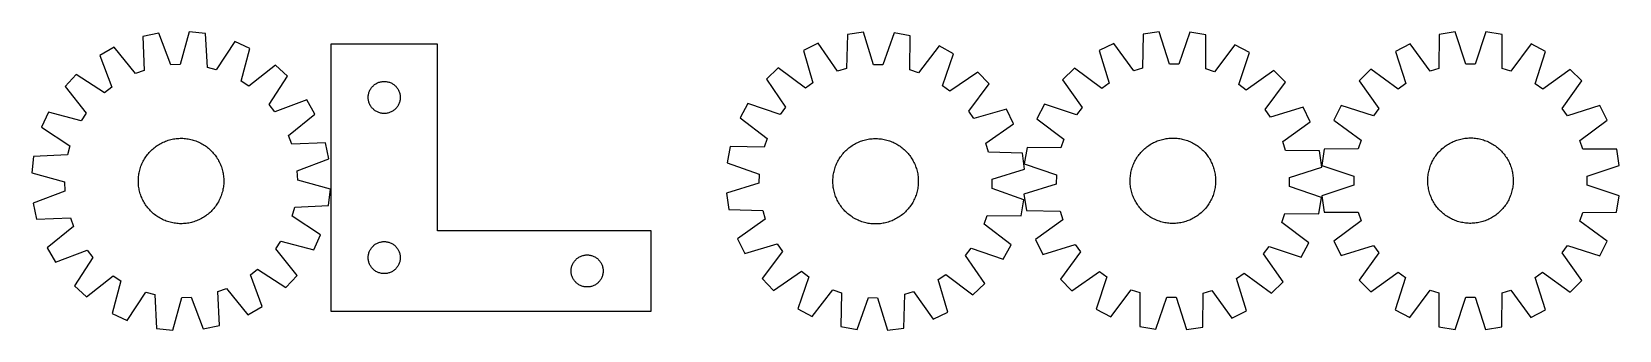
# Model space of a CAD drawing. Header units: millimetres. Extents: x 7 to 1493, y 7 to 286.
import ezdxf

# ---------------------------------------------------------------- set-up
doc = ezdxf.new("R2010")
doc.units = ezdxf.units.MM
doc.layers.add('CUT', color=7, linetype='CONTINUOUS', true_color=0x000000)

msp = doc.modelspace()

# ---------------------------------------------------------------- linework, layer by layer
at = {"layer": 'CUT'}
for p, q in [((125.683129, 284.744792), (110.617106, 281.623017)), ((137.078105, 255.094678), (125.683129, 284.744792)), ((154.190145, 286.092335), (145.642886, 255.49954)), ((169.483466, 284.405663), (154.190145, 286.092335)), ((171.158344, 252.685488), (169.483466, 284.405663)), ((770.315181, 283.54067), (769.442664, 251.788293)), ((785.56098, 285.613389), (770.315181, 283.54067)), ((794.878835, 255.246428), (785.56098, 285.613389)), ((814.09295, 284.986879), (803.451112, 255.058196)), ((829.233072, 282.24694), (814.09295, 284.986879)), ((1047.164519, 283.725752), (1046.630818, 251.965873)), ((1062.387336, 285.961011), (1047.164519, 283.725752)), ((1072.028646, 255.69519), (1062.387336, 285.961011)), ((1090.924367, 285.638944), (1080.602444, 255.598427)), ((1106.092859, 283.060692), (1090.924367, 285.638944)), ((1105.909637, 251.296857), (1106.092859, 283.060692)), ((1324.328545, 283.513607), (1324.138471, 251.749813)), ((1339.526289, 285.913424), (1324.328545, 283.513607)), ((1349.494468, 255.75368), (1339.526289, 285.913424)), ((1368.065133, 285.900107), (1358.068811, 255.749679)), ((1383.260631, 283.486107), (1368.065133, 285.900107)), ((1383.421059, 251.722149), (1383.260631, 283.486107)), ((83.921736, 271.532275), (70.557778, 263.907632)), ((103.921392, 246.854582), (83.921736, 271.532275)), ((110.617106, 281.623017), (111.941872, 249.886291)), ((197.011663, 276.878101), (179.429043, 250.423872)), ((211.035266, 270.548084), (197.011663, 276.878101)), ((202.826096, 239.862839), (211.035266, 270.548084)), ((386.720519, 274.546693), (286.720519, 274.546693)), ((286.720519, 274.546693), (286.720519, 24.546693)), ((386.720519, 99.546693), (386.720519, 274.546693)), ((742.986063, 275.319653), (729.126952, 268.63717)), ((729.126952, 268.63717), (738.109163, 238.169241)), ((761.231777, 249.318332), (742.986063, 275.319653)), ((828.710971, 250.486869), (829.233072, 282.24694)), ((856.174985, 272.83423), (836.805525, 247.65887)), ((869.727409, 265.549839), (856.174985, 272.83423)), ((1019.924666, 275.213628), (1006.13764, 268.383662)), ((1006.13764, 268.383662), (1015.444402, 238.013299)), ((1038.44675, 249.408451), (1019.924666, 275.213628)), ((1133.133664, 273.935961), (1114.033902, 248.555381)), ((1146.763033, 266.796575), (1133.133664, 273.935961)), ((1297.182375, 274.707285), (1283.470046, 267.728562)), ((1283.470046, 267.728562), (1293.104828, 237.460663)), ((1315.98255, 249.104001), (1297.182375, 274.707285)), ((1410.39857, 274.654453), (1391.574507, 249.068726)), ((1424.10438, 267.662936), (1410.39857, 274.654453)), ((1414.441353, 237.404042), (1424.10438, 267.662936)), ((70.557778, 263.907632), (81.624894, 234.133588)), ((145.642886, 255.49954), (137.078105, 255.094678)), ((179.429043, 250.423872), (171.158344, 252.685488)), ((234.889992, 254.882266), (209.99312, 235.156128)), ((246.271148, 244.528531), (234.889992, 254.882266)), ((803.451112, 255.058196), (794.878835, 255.246428)), ((859.41646, 235.505554), (869.727409, 265.549839)), ((1080.602444, 255.598427), (1072.028646, 255.69519)), ((1136.773214, 236.643992), (1146.763033, 266.796575)), ((1358.068811, 255.749679), (1349.494468, 255.75368)), ((48.287184, 246.061443), (37.933449, 234.680287)), ((74.933813, 228.771796), (48.287184, 246.061443)), ((111.941872, 249.886291), (103.921392, 246.854582)), ((209.99312, 235.156128), (202.826096, 239.862839)), ((228.981501, 217.881901), (246.271148, 244.528531)), ((329.670868, 237.786875), (330.361803, 238.132227)), ((330.361803, 238.132227), (331.069601, 238.441552)), ((331.069601, 238.441552), (331.792383, 238.714031)), ((331.792383, 238.714031), (332.528235, 238.948941)), ((332.528235, 238.948941), (333.275203, 239.145658)), ((333.275203, 239.145658), (334.031308, 239.303662)), ((334.031308, 239.303662), (334.794544, 239.422533)), ((334.794544, 239.422533), (335.562887, 239.501956)), ((335.562887, 239.501956), (336.3343, 239.54172)), ((336.3343, 239.54172), (337.106738, 239.54172)), ((337.106738, 239.54172), (337.878151, 239.501956)), ((337.878151, 239.501956), (338.646494, 239.422533)), ((338.646494, 239.422533), (339.409731, 239.303662)), ((339.409731, 239.303662), (340.165835, 239.145658)), ((340.165835, 239.145658), (340.912804, 238.948941)), ((340.912804, 238.948941), (341.648655, 238.714031)), ((341.648655, 238.714031), (342.371438, 238.441552)), ((342.371438, 238.441552), (343.079235, 238.132227)), ((343.079235, 238.132227), (343.77017, 237.786875)), ((705.67585, 252.373356), (694.560053, 241.735235)), ((694.560053, 241.735235), (712.517751, 215.53417)), ((731.063405, 233.282866), (705.67585, 252.373356)), ((738.109163, 238.169241), (731.063405, 233.282866)), ((769.442664, 251.788293), (761.231777, 249.318332)), ((836.805525, 247.65887), (828.710971, 250.486869)), ((892.442004, 248.272311), (866.240938, 230.314613)), ((903.080125, 237.156514), (892.442004, 248.272311)), ((982.861391, 251.870574), (971.859725, 241.114464)), ((971.859725, 241.114464), (990.09594, 215.106481)), ((1008.451178, 233.052031), (982.861391, 251.870574)), ((1015.444402, 238.013299), (1008.451178, 233.052031)), ((1046.630818, 251.965873), (1038.44675, 249.408451)), ((1114.033902, 248.555381), (1105.909637, 251.296857)), ((1169.66067, 249.762372), (1143.652686, 231.526157)), ((1161.598236, 213.17092), (1180.416779, 238.760706)), ((1180.416779, 238.760706), (1169.66067, 249.762372)), ((1260.373808, 250.964625), (1249.489152, 240.090122)), ((1249.489152, 240.090122), (1268.005669, 214.280951)), ((1286.165687, 232.424028), (1260.373808, 250.964625)), ((1324.138471, 251.749813), (1315.98255, 249.104001)), ((1391.574507, 249.068726), (1383.421059, 251.722149)), ((1447.184962, 250.87745), (1421.375791, 232.360933)), ((1439.518868, 214.200915), (1458.059465, 239.992794)), ((1458.059465, 239.992794), (1447.184962, 250.87745)), ((37.933449, 234.680287), (57.659587, 209.783415)), ((81.624894, 234.133588), (74.933813, 228.771796)), ((321.720519, 224.546693), (321.740408, 225.318874)), ((321.740408, 223.774511), (321.720519, 224.546693)), ((321.740408, 225.318874), (321.800021, 226.089008)), ((321.800021, 223.004378), (321.740408, 223.774511)), ((321.800021, 226.089008), (321.899201, 226.855051)), ((321.899201, 222.238334), (321.800021, 223.004378)), ((321.899201, 226.855051), (322.037684, 227.614974)), ((322.037684, 227.614974), (322.215103, 228.366759)), ((322.215103, 228.366759), (322.430988, 229.108415)), ((322.430988, 229.108415), (322.684767, 229.837974)), ((322.684767, 229.837974), (322.975766, 230.553501)), ((322.975766, 230.553501), (323.303213, 231.2531)), ((323.303213, 231.2531), (323.666241, 231.934914)), ((323.666241, 231.934914), (324.063886, 232.597136)), ((324.063886, 232.597136), (324.495094, 233.238009)), ((324.495094, 233.238009), (324.958722, 233.855835)), ((324.958722, 233.855835), (325.45354, 234.448974)), ((325.45354, 234.448974), (325.978236, 235.015855)), ((325.978236, 235.015855), (326.531419, 235.554973)), ((326.531419, 235.554973), (327.111621, 236.064899)), ((327.111621, 236.064899), (327.717305, 236.544281)), ((327.717305, 236.544281), (328.346863, 236.991848)), ((328.346863, 236.991848), (328.998627, 237.406412)), ((328.998627, 237.406412), (329.670868, 237.786875)), ((343.77017, 237.786875), (344.442411, 237.406412)), ((344.442411, 237.406412), (345.094175, 236.991848)), ((345.094175, 236.991848), (345.723733, 236.544281)), ((345.723733, 236.544281), (346.329417, 236.064899)), ((346.329417, 236.064899), (346.909619, 235.554973)), ((346.909619, 235.554973), (347.462802, 235.015855)), ((347.462802, 235.015855), (347.987498, 234.448974)), ((347.987498, 234.448974), (348.482316, 233.855835)), ((348.482316, 233.855835), (348.945944, 233.238009)), ((348.945944, 233.238009), (349.377153, 232.597136)), ((349.377153, 232.597136), (349.774798, 231.934914)), ((349.774798, 231.934914), (350.137825, 231.2531)), ((350.137825, 231.2531), (350.465273, 230.553501)), ((350.465273, 230.553501), (350.756271, 229.837974)), ((350.756271, 229.837974), (351.01005, 229.108415)), ((351.01005, 229.108415), (351.225935, 228.366759)), ((351.225935, 228.366759), (351.403354, 227.614974)), ((351.403354, 227.614974), (351.541838, 226.855051)), ((351.541838, 226.855051), (351.641017, 226.089008)), ((351.641017, 223.004378), (351.541838, 222.238334)), ((351.641017, 226.089008), (351.70063, 225.318874)), ((351.70063, 223.774511), (351.641017, 223.004378)), ((351.70063, 225.318874), (351.720519, 224.546693)), ((351.720519, 224.546693), (351.70063, 223.774511)), ((866.240938, 230.314613), (859.41646, 235.505554)), ((883.989635, 211.768959), (903.080125, 237.156514)), ((1143.652686, 231.526157), (1136.773214, 236.643992)), ((1293.104828, 237.460663), (1286.165687, 232.424028)), ((1421.375791, 232.360933), (1414.441353, 237.404042)), ((22.26763, 210.825561), (15.937614, 196.801958)), ((52.952876, 202.616391), (22.26763, 210.825561)), ((57.659587, 209.783415), (52.952876, 202.616391)), ((234.343293, 211.190821), (228.981501, 217.881901)), ((264.117337, 222.257936), (234.343293, 211.190821)), ((247.064287, 188.894323), (271.74198, 208.893978)), ((271.74198, 208.893978), (264.117337, 222.257936)), ((322.037684, 221.478412), (321.899201, 222.238334)), ((322.215103, 220.726626), (322.037684, 221.478412)), ((322.430988, 219.98497), (322.215103, 220.726626)), ((322.684767, 219.255411), (322.430988, 219.98497)), ((322.975766, 218.539884), (322.684767, 219.255411)), ((323.303213, 217.840286), (322.975766, 218.539884)), ((323.666241, 217.158472), (323.303213, 217.840286)), ((324.063886, 216.49625), (323.666241, 217.158472)), ((324.495094, 215.855376), (324.063886, 216.49625)), ((324.958722, 215.23755), (324.495094, 215.855376)), ((325.45354, 214.644411), (324.958722, 215.23755)), ((325.978236, 214.07753), (325.45354, 214.644411)), ((326.531419, 213.538412), (325.978236, 214.07753)), ((327.111621, 213.028486), (326.531419, 213.538412)), ((327.717305, 212.549104), (327.111621, 213.028486)), ((328.346863, 212.101537), (327.717305, 212.549104)), ((328.998627, 211.686973), (328.346863, 212.101537)), ((329.670868, 211.306511), (328.998627, 211.686973)), ((330.361803, 210.961159), (329.670868, 211.306511)), ((331.069601, 210.651833), (330.361803, 210.961159)), ((331.792383, 210.379354), (331.069601, 210.651833)), ((332.528235, 210.144445), (331.792383, 210.379354)), ((333.275203, 209.947727), (332.528235, 210.144445)), ((334.031308, 209.789723), (333.275203, 209.947727)), ((334.794544, 209.670853), (334.031308, 209.789723)), ((335.562887, 209.59143), (334.794544, 209.670853)), ((336.3343, 209.551666), (335.562887, 209.59143)), ((337.106738, 209.551666), (336.3343, 209.551666)), ((337.878151, 209.59143), (337.106738, 209.551666)), ((338.646494, 209.670853), (337.878151, 209.59143)), ((339.409731, 209.789723), (338.646494, 209.670853)), ((340.165835, 209.947727), (339.409731, 209.789723)), ((340.912804, 210.144445), (340.165835, 209.947727)), ((341.648655, 210.379354), (340.912804, 210.144445)), ((342.371438, 210.651833), (341.648655, 210.379354)), ((343.079235, 210.961159), (342.371438, 210.651833)), ((343.77017, 211.306511), (343.079235, 210.961159)), ((344.442411, 211.686973), (343.77017, 211.306511)), ((345.094175, 212.101537), (344.442411, 211.686973)), ((345.723733, 212.549104), (345.094175, 212.101537)), ((346.329417, 213.028486), (345.723733, 212.549104)), ((346.909619, 213.538412), (346.329417, 213.028486)), ((347.462802, 214.07753), (346.909619, 213.538412)), ((347.987498, 214.644411), (347.462802, 214.07753)), ((348.482316, 215.23755), (347.987498, 214.644411)), ((348.945944, 215.855376), (348.482316, 215.23755)), ((349.377153, 216.49625), (348.945944, 215.855376)), ((349.774798, 217.158472), (349.377153, 216.49625)), ((350.137825, 217.840286), (349.774798, 217.158472)), ((350.465273, 218.539884), (350.137825, 217.840286)), ((350.756271, 219.255411), (350.465273, 218.539884)), ((351.01005, 219.98497), (350.756271, 219.255411)), ((351.225935, 220.726626), (351.01005, 219.98497)), ((351.403354, 221.478412), (351.225935, 220.726626)), ((351.541838, 222.238334), (351.403354, 221.478412)), ((677.282524, 219.02064), (669.998133, 205.468216)), ((707.32681, 208.709691), (677.282524, 219.02064)), ((712.517751, 215.53417), (707.32681, 208.709691)), ((888.87601, 204.723201), (883.989635, 211.768959)), ((919.343938, 213.705412), (888.87601, 204.723201)), ((926.026422, 199.846301), (919.343938, 213.705412)), ((954.825522, 218.216828), (947.686137, 204.587458)), ((984.978105, 208.227009), (954.825522, 218.216828)), ((990.09594, 215.106481), (984.978105, 208.227009)), ((1166.559505, 206.177696), (1161.598236, 213.17092)), ((1196.929867, 215.484458), (1166.559505, 206.177696)), ((1203.759834, 201.697431), (1196.929867, 215.484458)), ((1232.703666, 217.00954), (1225.712148, 203.30373)), ((1262.96256, 207.346513), (1232.703666, 217.00954)), ((1268.005669, 214.280951), (1262.96256, 207.346513)), ((1444.555503, 207.261774), (1439.518868, 214.200915)), ((1474.823403, 216.896556), (1444.555503, 207.261774)), ((1481.802125, 203.184226), (1474.823403, 216.896556)), ((15.937614, 196.801958), (42.391842, 179.219338)), ((669.998133, 205.468216), (695.173493, 186.098756)), ((900.025101, 181.600587), (926.026422, 199.846301)), ((947.686137, 204.587458), (973.066717, 185.487696)), ((1177.954656, 183.175348), (1203.759834, 201.697431)), ((1225.712148, 203.30373), (1251.297875, 184.479667)), ((1456.198841, 184.384051), (1481.802125, 203.184226)), ((42.391842, 179.219338), (40.130227, 170.948639)), ((122.24187, 178.098072), (123.252553, 178.844749)), ((123.252553, 178.844749), (124.286191, 179.559311)), ((124.286191, 179.559311), (125.341765, 180.241052)), ((125.341765, 180.241052), (126.418231, 180.889301)), ((126.418231, 180.889301), (127.514528, 181.503418)), ((127.514528, 181.503418), (128.629574, 182.082796)), ((128.629574, 182.082796), (129.762269, 182.626864)), ((129.762269, 182.626864), (130.911494, 183.135084)), ((130.911494, 183.135084), (132.076116, 183.606956)), ((132.076116, 183.606956), (133.254985, 184.042013)), ((133.254985, 184.042013), (134.446938, 184.439826)), ((134.446938, 184.439826), (135.650798, 184.800003)), ((135.650798, 184.800003), (136.865378, 185.122188)), ((136.865378, 185.122188), (138.089478, 185.406063)), ((138.089478, 185.406063), (139.321891, 185.651348)), ((139.321891, 185.651348), (140.561401, 185.857801)), ((140.561401, 185.857801), (141.806784, 186.025218)), ((141.806784, 186.025218), (143.056811, 186.153435)), ((143.056811, 186.153435), (144.310248, 186.242323)), ((144.310248, 186.242323), (145.565859, 186.291797)), ((145.565859, 186.291797), (146.822405, 186.301806)), ((146.822405, 186.301806), (148.078645, 186.272341)), ((148.078645, 186.272341), (149.333339, 186.203431)), ((149.333339, 186.203431), (150.58525, 186.095145)), ((150.58525, 186.095145), (151.833142, 185.947588)), ((151.833142, 185.947588), (153.075783, 185.760907)), ((153.075783, 185.760907), (154.311947, 185.535286)), ((154.311947, 185.535286), (155.540415, 185.270947)), ((155.540415, 185.270947), (156.759973, 184.968152)), ((156.759973, 184.968152), (157.969418, 184.627199)), ((157.969418, 184.627199), (159.167557, 184.248424)), ((159.167557, 184.248424), (160.353207, 183.832202)), ((160.353207, 183.832202), (161.525198, 183.378943)), ((161.525198, 183.378943), (162.682373, 182.889095)), ((162.682373, 182.889095), (163.823591, 182.36314)), ((163.823591, 182.36314), (164.947726, 181.801599)), ((164.947726, 181.801599), (166.053667, 181.205024)), ((166.053667, 181.205024), (167.140324, 180.574006)), ((167.140324, 180.574006), (168.206623, 179.909166)), ((168.206623, 179.909166), (169.251514, 179.211162)), ((169.251514, 179.211162), (170.273964, 178.48068)), ((170.273964, 178.48068), (171.272964, 177.718444)), ((250.095996, 180.873842), (247.064287, 188.894323)), ((281.832722, 182.198609), (250.095996, 180.873842)), ((284.954497, 167.132585), (281.832722, 182.198609)), ((660.585423, 178.526303), (657.845485, 163.386181)), ((692.345495, 178.004202), (660.585423, 178.526303)), ((695.173493, 186.098756), (692.345495, 178.004202)), ((772.701375, 178.01154), (773.716786, 178.751776)), ((773.716786, 178.751776), (774.754946, 179.459751)), ((774.754946, 179.459751), (775.814833, 180.134768)), ((775.814833, 180.134768), (776.895399, 180.776159)), ((776.895399, 180.776159), (777.995579, 181.383293)), ((777.995579, 181.383293), (779.114286, 181.95557)), ((779.114286, 181.95557), (780.250417, 182.492424)), ((780.250417, 182.492424), (781.402851, 182.993328)), ((781.402851, 182.993328), (782.570449, 183.457785)), ((782.570449, 183.457785), (783.752061, 183.885338)), ((783.752061, 183.885338), (784.946519, 184.275564)), ((784.946519, 184.275564), (786.152645, 184.628079)), ((786.152645, 184.628079), (787.369248, 184.942535)), ((787.369248, 184.942535), (788.595129, 185.218622)), ((788.595129, 185.218622), (789.829077, 185.456066)), ((789.829077, 185.456066), (791.069874, 185.654634)), ((791.069874, 185.654634), (792.316296, 185.814129)), ((792.316296, 185.814129), (793.567113, 185.934395)), ((793.567113, 185.934395), (794.82109, 186.015312)), ((794.82109, 186.015312), (796.076991, 186.056801)), ((796.076991, 186.056801), (797.333574, 186.058821)), ((797.333574, 186.058821), (798.589602, 186.021369)), ((798.589602, 186.021369), (799.843833, 185.944483)), ((799.843833, 185.944483), (801.09503, 185.828239)), ((801.09503, 185.828239), (802.341958, 185.672751)), ((802.341958, 185.672751), (803.583387, 185.478173)), ((803.583387, 185.478173), (804.818092, 185.244697)), ((804.818092, 185.244697), (806.044853, 184.972553)), ((806.044853, 184.972553), (807.262462, 184.662009)), ((807.262462, 184.662009), (808.469714, 184.313373)), ((808.469714, 184.313373), (809.665421, 183.926988)), ((809.665421, 183.926988), (810.8484, 183.503236)), ((810.8484, 183.503236), (812.017486, 183.042534)), ((812.017486, 183.042534), (813.171524, 182.545338)), ((813.171524, 182.545338), (814.309375, 182.012138)), ((814.309375, 182.012138), (815.429916, 181.443461)), ((815.429916, 181.443461), (816.532042, 180.839867)), ((816.532042, 180.839867), (817.614664, 180.201952)), ((817.614664, 180.201952), (818.676715, 179.530346)), ((818.676715, 179.530346), (819.717146, 178.825712)), ((819.717146, 178.825712), (820.734931, 178.088744)), ((902.495062, 173.3897), (900.025101, 181.600587)), ((973.066717, 185.487696), (970.32524, 177.363432)), ((1050.676469, 178.228087), (1051.683924, 178.979114)), ((1051.683924, 178.979114), (1052.714472, 179.698125)), ((1052.714472, 179.698125), (1053.767097, 180.384411)), ((1053.767097, 180.384411), (1054.840758, 181.037295)), ((1054.840758, 181.037295), (1055.934398, 181.656132)), ((1055.934398, 181.656132), (1057.046936, 182.240311)), ((1057.046936, 182.240311), (1058.177275, 182.789257)), ((1058.177275, 182.789257), (1059.324299, 183.302427)), ((1059.324299, 183.302427), (1060.486875, 183.779315)), ((1060.486875, 183.779315), (1061.663858, 184.21945)), ((1061.663858, 184.21945), (1062.854085, 184.622398)), ((1062.854085, 184.622398), (1064.056381, 184.987761)), ((1064.056381, 184.987761), (1065.26956, 185.315179)), ((1065.26956, 185.315179), (1066.492426, 185.604329)), ((1066.492426, 185.604329), (1067.72377, 185.854924)), ((1067.72377, 185.854924), (1068.962378, 186.066719)), ((1068.962378, 186.066719), (1070.207027, 186.239504)), ((1070.207027, 186.239504), (1071.45649, 186.373107)), ((1071.45649, 186.373107), (1072.709533, 186.467399)), ((1072.709533, 186.467399), (1073.964919, 186.522285)), ((1073.964919, 186.522285), (1075.221409, 186.537711)), ((1075.221409, 186.537711), (1076.477765, 186.513662)), ((1076.477765, 186.513662), (1077.732745, 186.450162)), ((1077.732745, 186.450162), (1078.985111, 186.347273)), ((1078.985111, 186.347273), (1080.233627, 186.205098)), ((1080.233627, 186.205098), (1081.477061, 186.023775)), ((1081.477061, 186.023775), (1082.714187, 185.803485)), ((1082.714187, 185.803485), (1083.943782, 185.544445)), ((1083.943782, 185.544445), (1085.164634, 185.24691)), ((1085.164634, 185.24691), (1086.375538, 184.911174)), ((1086.375538, 184.911174), (1087.575299, 184.537568)), ((1087.575299, 184.537568), (1088.762732, 184.126461)), ((1088.762732, 184.126461), (1089.936666, 183.678259)), ((1089.936666, 183.678259), (1091.095943, 183.193403)), ((1091.095943, 183.193403), (1092.239418, 182.672374)), ((1092.239418, 182.672374), (1093.365962, 182.115683)), ((1093.365962, 182.115683), (1094.474465, 181.523882)), ((1094.474465, 181.523882), (1095.563832, 180.897554)), ((1095.563832, 180.897554), (1096.632988, 180.237318)), ((1096.632988, 180.237318), (1097.680878, 179.543824)), ((1097.680878, 179.543824), (1098.706467, 178.817757)), ((1098.706467, 178.817757), (1099.708744, 178.059834)), ((1180.512078, 174.99128), (1177.954656, 183.175348)), ((1251.297875, 184.479667), (1248.644452, 176.326219)), ((1328.981624, 178.06011), (1329.980895, 178.821992)), ((1329.980895, 178.821992), (1331.003605, 179.552111)), ((1331.003605, 179.552111), (1332.048743, 180.249744)), ((1332.048743, 180.249744), (1333.115279, 180.914205)), ((1333.115279, 180.914205), (1334.202159, 181.544838)), ((1334.202159, 181.544838), (1335.308312, 182.141019)), ((1335.308312, 182.141019), (1336.432646, 182.702161)), ((1336.432646, 182.702161), (1337.574051, 183.227711)), ((1337.574051, 183.227711), (1338.7314, 183.717148)), ((1338.7314, 183.717148), (1339.903552, 184.169991)), ((1339.903552, 184.169991), (1341.08935, 184.585792)), ((1341.08935, 184.585792), (1342.287623, 184.964141)), ((1342.287623, 184.964141), (1343.497189, 185.304664)), ((1343.497189, 185.304664), (1344.716855, 185.607027)), ((1344.716855, 185.607027), (1345.945416, 185.870929)), ((1345.945416, 185.870929), (1347.18166, 186.096111)), ((1347.18166, 186.096111), (1348.424368, 186.282351)), ((1348.424368, 186.282351), (1349.672312, 186.429465)), ((1349.672312, 186.429465), (1350.924261, 186.537307)), ((1350.924261, 186.537307), (1352.17898, 186.605771)), ((1352.17898, 186.605771), (1353.43523, 186.634789)), ((1353.43523, 186.634789), (1354.691772, 186.624334)), ((1354.691772, 186.624334), (1355.947365, 186.574415)), ((1355.947365, 186.574415), (1357.200771, 186.485081)), ((1357.200771, 186.485081), (1358.450753, 186.356421)), ((1358.450753, 186.356421), (1359.696076, 186.188561)), ((1359.696076, 186.188561), (1360.935512, 185.981668)), ((1360.935512, 185.981668), (1362.167838, 185.735945)), ((1362.167838, 185.735945), (1363.391838, 185.451636)), ((1363.391838, 185.451636), (1364.606303, 185.129019)), ((1364.606303, 185.129019), (1365.810035, 184.768415)), ((1365.810035, 184.768415), (1367.001846, 184.370179)), ((1367.001846, 184.370179), (1368.180561, 183.934703)), ((1368.180561, 183.934703), (1369.345015, 183.462418)), ((1369.345015, 183.462418), (1370.49406, 182.953789)), ((1370.49406, 182.953789), (1371.626561, 182.409319)), ((1371.626561, 182.409319), (1372.741402, 181.829545)), ((1372.741402, 181.829545), (1373.837481, 181.215039)), ((1373.837481, 181.215039), (1374.913717, 180.566408)), ((1374.913717, 180.566408), (1375.969048, 179.884291)), ((1375.969048, 179.884291), (1377.002432, 179.169363)), ((1377.002432, 179.169363), (1378.012851, 178.422327)), ((1378.012851, 178.422327), (1378.999305, 177.643922)), ((1458.844653, 176.22813), (1456.198841, 184.384051)), ((8.410051, 169.273761), (6.723379, 153.98044)), ((40.130227, 170.948639), (8.410051, 169.273761)), ((109.92662, 162.472668), (110.452574, 163.613886)), ((110.452574, 163.613886), (111.014116, 164.738021)), ((111.014116, 164.738021), (111.61069, 165.843962)), ((111.61069, 165.843962), (112.241708, 166.930619)), ((112.241708, 166.930619), (112.906548, 167.996918)), ((112.906548, 167.996918), (113.604553, 169.041809)), ((113.604553, 169.041809), (114.335034, 170.064259)), ((114.335034, 170.064259), (115.097271, 171.063259)), ((115.097271, 171.063259), (115.890511, 172.037824)), ((115.890511, 172.037824), (116.713971, 172.986992)), ((116.713971, 172.986992), (117.566839, 173.909826)), ((117.566839, 173.909826), (118.448274, 174.805416)), ((118.448274, 174.805416), (119.357404, 175.672877)), ((119.357404, 175.672877), (120.293334, 176.511353)), ((120.293334, 176.511353), (121.255139, 177.320018)), ((121.255139, 177.320018), (122.24187, 178.098072)), ((171.272964, 177.718444), (172.247529, 176.925203)), ((172.247529, 176.925203), (173.196697, 176.101743)), ((173.196697, 176.101743), (174.119531, 175.248875)), ((174.119531, 175.248875), (175.015121, 174.367441)), ((175.015121, 174.367441), (175.882582, 173.45831)), ((175.882582, 173.45831), (176.721058, 172.522381)), ((176.721058, 172.522381), (177.529723, 171.560576)), ((177.529723, 171.560576), (178.307777, 170.573845)), ((178.307777, 170.573845), (179.054454, 169.563161)), ((179.054454, 169.563161), (179.769016, 168.529523)), ((179.769016, 168.529523), (180.450757, 167.47395)), ((180.450757, 167.47395), (181.099006, 166.397483)), ((181.099006, 166.397483), (181.713123, 165.301186)), ((181.713123, 165.301186), (182.292501, 164.18614)), ((182.292501, 164.18614), (182.836569, 163.053445)), ((255.304383, 155.737609), (284.954497, 167.132585)), ((760.287025, 162.464755), (760.820225, 163.602606)), ((760.820225, 163.602606), (761.388903, 164.723147)), ((761.388903, 164.723147), (761.992497, 165.825273)), ((761.992497, 165.825273), (762.630411, 166.907895)), ((762.630411, 166.907895), (763.302017, 167.969946)), ((763.302017, 167.969946), (764.006652, 169.010378)), ((764.006652, 169.010378), (764.743619, 170.028162)), ((764.743619, 170.028162), (765.512192, 171.022296)), ((765.512192, 171.022296), (766.311613, 171.991798)), ((766.311613, 171.991798), (767.141092, 172.935711)), ((767.141092, 172.935711), (767.99981, 173.853104)), ((767.99981, 173.853104), (768.886921, 174.743071)), ((768.886921, 174.743071), (769.801548, 175.604734)), ((769.801548, 175.604734), (770.74279, 176.437243)), ((770.74279, 176.437243), (771.709717, 177.239775)), ((771.709717, 177.239775), (772.701375, 178.01154)), ((820.734931, 178.088744), (821.729065, 177.320171)), ((821.729065, 177.320171), (822.698567, 176.520751)), ((822.698567, 176.520751), (823.64248, 175.691272)), ((823.64248, 175.691272), (824.559873, 174.832554)), ((824.559873, 174.832554), (825.44984, 173.945443)), ((825.44984, 173.945443), (826.311503, 173.030815)), ((826.311503, 173.030815), (827.144011, 172.089573)), ((827.144011, 172.089573), (827.946544, 171.122646)), ((827.946544, 171.122646), (828.718309, 170.130988)), ((828.718309, 170.130988), (829.458545, 169.115578)), ((829.458545, 169.115578), (830.16652, 168.077417)), ((830.16652, 168.077417), (830.841536, 167.017531)), ((830.841536, 167.017531), (831.482928, 165.936964)), ((831.482928, 165.936964), (832.090062, 164.836784)), ((832.090062, 164.836784), (832.662338, 163.718077)), ((832.662338, 163.718077), (833.199193, 162.581946)), ((934.247439, 172.517182), (902.495062, 173.3897)), ((936.320158, 157.271384), (934.247439, 172.517182)), ((938.561406, 177.546654), (935.983154, 162.378161)), ((970.32524, 177.363432), (938.561406, 177.546654)), ((1038.428694, 162.549737), (1038.949724, 163.693212)), ((1038.949724, 163.693212), (1039.506414, 164.819757)), ((1039.506414, 164.819757), (1040.098215, 165.92826)), ((1040.098215, 165.92826), (1040.724543, 167.017627)), ((1040.724543, 167.017627), (1041.38478, 168.086783)), ((1041.38478, 168.086783), (1042.078274, 169.134672)), ((1042.078274, 169.134672), (1042.80434, 170.160262)), ((1042.80434, 170.160262), (1043.562263, 171.162539)), ((1043.562263, 171.162539), (1044.351295, 172.140515)), ((1044.351295, 172.140515), (1045.170656, 173.093224)), ((1045.170656, 173.093224), (1046.019538, 174.019726)), ((1046.019538, 174.019726), (1046.897103, 174.919107)), ((1046.897103, 174.919107), (1047.802485, 175.790479)), ((1047.802485, 175.790479), (1048.734791, 176.632983)), ((1048.734791, 176.632983), (1049.693101, 177.445786)), ((1049.693101, 177.445786), (1050.676469, 178.228087)), ((1099.708744, 178.059834), (1100.68672, 177.270803)), ((1100.68672, 177.270803), (1101.639429, 176.451442)), ((1101.639429, 176.451442), (1102.565931, 175.60256)), ((1102.565931, 175.60256), (1103.465312, 174.724995)), ((1103.465312, 174.724995), (1104.336684, 173.819612)), ((1104.336684, 173.819612), (1105.179188, 172.887306)), ((1105.179188, 172.887306), (1105.991991, 171.928996)), ((1105.991991, 171.928996), (1106.774292, 170.945629)), ((1106.774292, 170.945629), (1107.525319, 169.938174)), ((1107.525319, 169.938174), (1108.24433, 168.907625)), ((1108.24433, 168.907625), (1108.930616, 167.855001)), ((1108.930616, 167.855001), (1109.5835, 166.781339)), ((1109.5835, 166.781339), (1110.202337, 165.6877)), ((1110.202337, 165.6877), (1110.786516, 164.575161)), ((1110.786516, 164.575161), (1111.335462, 163.444823)), ((1212.271957, 174.457579), (1180.512078, 174.99128)), ((1214.507216, 159.234761), (1212.271957, 174.457579)), ((1216.880495, 176.165791), (1214.466495, 160.970293)), ((1248.644452, 176.326219), (1216.880495, 176.165791)), ((1317.412813, 163.39922), (1317.957282, 164.531721)), ((1317.957282, 164.531721), (1318.537056, 165.646561)), ((1318.537056, 165.646561), (1319.151562, 166.74264)), ((1319.151562, 166.74264), (1319.800194, 167.818877)), ((1319.800194, 167.818877), (1320.48231, 168.874208)), ((1320.48231, 168.874208), (1321.197239, 169.907592)), ((1321.197239, 169.907592), (1321.944274, 170.91801)), ((1321.944274, 170.91801), (1322.722679, 171.904465)), ((1322.722679, 171.904465), (1323.531685, 172.865983)), ((1323.531685, 172.865983), (1324.370494, 173.801614)), ((1324.370494, 173.801614), (1325.238278, 174.710437)), ((1325.238278, 174.710437), (1326.13418, 175.591553)), ((1326.13418, 175.591553), (1327.057317, 176.444093)), ((1327.057317, 176.444093), (1328.006777, 177.267217)), ((1328.006777, 177.267217), (1328.981624, 178.06011)), ((1378.999305, 177.643922), (1379.960823, 176.834916)), ((1379.960823, 176.834916), (1380.896454, 175.996108)), ((1380.896454, 175.996108), (1381.805277, 175.128324)), ((1381.805277, 175.128324), (1382.686393, 174.232421)), ((1382.686393, 174.232421), (1383.538933, 173.309285)), ((1383.538933, 173.309285), (1384.362057, 172.359824)), ((1384.362057, 172.359824), (1385.154951, 171.384977)), ((1385.154951, 171.384977), (1385.916833, 170.385706)), ((1385.916833, 170.385706), (1386.646951, 169.362997)), ((1386.646951, 169.362997), (1387.344585, 168.317859)), ((1387.344585, 168.317859), (1388.009045, 167.251323)), ((1388.009045, 167.251323), (1388.639678, 166.164442)), ((1388.639678, 166.164442), (1389.235859, 165.058289)), ((1389.235859, 165.058289), (1389.797002, 163.933956)), ((1389.797002, 163.933956), (1390.322551, 162.792551)), ((1490.608447, 176.038057), (1458.844653, 176.22813)), ((1493.008264, 160.840313), (1490.608447, 176.038057)), ((6.723379, 153.98044), (37.316174, 145.43318)), ((106.543373, 147.86894), (106.612283, 149.123634)), ((106.612283, 149.123634), (106.72057, 150.375545)), ((106.72057, 150.375545), (106.868126, 151.623437)), ((106.868126, 151.623437), (107.054807, 152.866078)), ((107.054807, 152.866078), (107.280428, 154.102242)), ((107.280428, 154.102242), (107.544767, 155.330709)), ((107.544767, 155.330709), (107.847563, 156.550268)), ((107.847563, 156.550268), (108.188516, 157.759713)), ((108.188516, 157.759713), (108.56729, 158.957852)), ((108.56729, 158.957852), (108.983512, 160.143502)), ((108.983512, 160.143502), (109.436771, 161.315493)), ((109.436771, 161.315493), (109.92662, 162.472668)), ((182.836569, 163.053445), (183.344789, 161.90422)), ((183.344789, 161.90422), (183.816661, 160.739598)), ((183.816661, 160.739598), (184.251718, 159.560729)), ((184.251718, 159.560729), (184.649531, 158.368776)), ((184.649531, 158.368776), (185.009708, 157.164916)), ((185.009708, 157.164916), (185.331893, 155.950336)), ((185.331893, 155.950336), (185.615768, 154.726236)), ((185.615768, 154.726236), (185.861053, 153.493823)), ((185.861053, 153.493823), (186.067506, 152.254313)), ((186.067506, 152.254313), (186.234923, 151.008931)), ((186.234923, 151.008931), (186.36314, 149.758904)), ((186.36314, 149.758904), (186.452028, 148.505466)), ((255.709245, 147.172829), (255.304383, 155.737609)), ((657.845485, 163.386181), (687.774167, 152.744343)), ((687.774167, 152.744343), (687.585936, 144.172066)), ((756.810994, 147.882833), (756.88788, 149.137064)), ((756.88788, 149.137064), (757.004124, 150.388261)), ((757.004124, 150.388261), (757.159612, 151.635189)), ((757.159612, 151.635189), (757.35419, 152.876618)), ((757.35419, 152.876618), (757.587667, 154.111323)), ((757.587667, 154.111323), (757.859811, 155.338085)), ((757.859811, 155.338085), (758.170354, 156.555693)), ((758.170354, 156.555693), (758.518991, 157.762946)), ((758.518991, 157.762946), (758.905376, 158.958652)), ((758.905376, 158.958652), (759.329128, 160.141632)), ((759.329128, 160.141632), (759.789829, 161.310717)), ((759.789829, 161.310717), (760.287025, 162.464755)), ((833.199193, 162.581946), (833.700096, 161.429513)), ((833.700096, 161.429513), (834.164554, 160.261914)), ((834.164554, 160.261914), (834.592106, 159.080303)), ((834.592106, 159.080303), (834.982333, 157.885845)), ((834.982333, 157.885845), (835.334848, 156.679719)), ((835.334848, 156.679719), (835.649304, 155.463115)), ((835.649304, 155.463115), (835.92539, 154.237235)), ((835.92539, 154.237235), (836.162835, 153.003287)), ((836.162835, 153.003287), (836.361403, 151.76249)), ((836.361403, 151.76249), (836.520898, 150.516067)), ((836.520898, 150.516067), (836.641164, 149.265251)), ((836.641164, 149.265251), (836.722081, 148.011273)), ((905.953196, 147.953529), (936.320158, 157.271384)), ((935.983154, 162.378161), (966.023671, 152.056239)), ((966.023671, 152.056239), (965.926908, 143.482441)), ((1035.108436, 147.931559), (1035.171936, 149.186539)), ((1035.171936, 149.186539), (1035.274824, 150.438905)), ((1035.274824, 150.438905), (1035.417, 151.687422)), ((1035.417, 151.687422), (1035.598322, 152.930856)), ((1035.598322, 152.930856), (1035.818612, 154.167981)), ((1035.818612, 154.167981), (1036.077653, 155.397577)), ((1036.077653, 155.397577), (1036.375188, 156.618429)), ((1036.375188, 156.618429), (1036.710924, 157.829333)), ((1036.710924, 157.829333), (1037.08453, 159.029093)), ((1037.08453, 159.029093), (1037.495637, 160.216527)), ((1037.495637, 160.216527), (1037.943839, 161.390461)), ((1037.943839, 161.390461), (1038.428694, 162.549737)), ((1111.335462, 163.444823), (1111.848632, 162.297799)), ((1111.848632, 162.297799), (1112.32552, 161.135222)), ((1112.32552, 161.135222), (1112.765655, 159.95824)), ((1112.765655, 159.95824), (1113.168603, 158.768013)), ((1113.168603, 158.768013), (1113.533966, 157.565717)), ((1113.533966, 157.565717), (1113.861384, 156.352537)), ((1113.861384, 156.352537), (1114.150534, 155.129672)), ((1114.150534, 155.129672), (1114.40113, 153.898328)), ((1114.40113, 153.898328), (1114.612924, 152.65972)), ((1114.612924, 152.65972), (1114.785709, 151.41507)), ((1114.785709, 151.41507), (1114.919313, 150.165608)), ((1114.919313, 150.165608), (1115.013604, 148.912565)), ((1115.013604, 148.912565), (1115.06849, 147.657179)), ((1184.144632, 141.019653), (1184.241395, 149.593451)), ((1184.241395, 149.593451), (1214.507216, 159.234761)), ((1214.466495, 160.970293), (1244.616923, 150.97397)), ((1244.616923, 150.97397), (1244.612921, 142.399628)), ((1313.742268, 147.596932), (1313.792187, 148.852525)), ((1313.792187, 148.852525), (1313.881521, 150.105931)), ((1313.881521, 150.105931), (1314.010181, 151.355913)), ((1314.010181, 151.355913), (1314.17804, 152.601236)), ((1314.17804, 152.601236), (1314.384934, 153.840672)), ((1314.384934, 153.840672), (1314.630656, 155.072998)), ((1314.630656, 155.072998), (1314.914966, 156.296997)), ((1314.914966, 156.296997), (1315.237582, 157.511463)), ((1315.237582, 157.511463), (1315.598187, 158.715195)), ((1315.598187, 158.715195), (1315.996423, 159.907006)), ((1315.996423, 159.907006), (1316.431899, 161.085721)), ((1316.431899, 161.085721), (1316.904184, 162.250175)), ((1316.904184, 162.250175), (1317.412813, 163.39922)), ((1390.322551, 162.792551), (1390.811988, 161.635201)), ((1390.811988, 161.635201), (1391.264831, 160.463049)), ((1391.264831, 160.463049), (1391.680632, 159.277252)), ((1391.680632, 159.277252), (1392.058981, 158.078978)), ((1392.058981, 158.078978), (1392.399505, 156.869412)), ((1392.399505, 156.869412), (1392.701867, 155.649747)), ((1392.701867, 155.649747), (1392.965769, 154.421186)), ((1392.965769, 154.421186), (1393.190952, 153.184941)), ((1393.190952, 153.184941), (1393.377191, 151.942234)), ((1393.377191, 151.942234), (1393.524305, 150.69429)), ((1393.524305, 150.69429), (1393.632147, 149.442341)), ((1393.632147, 149.442341), (1393.700611, 148.187622)), ((1462.844519, 142.297791), (1462.84852, 150.872134)), ((1462.84852, 150.872134), (1493.008264, 160.840313)), ((37.721036, 136.8684), (8.070922, 125.473424)), ((37.316174, 145.43318), (37.721036, 136.8684)), ((106.513909, 146.6127), (106.543373, 147.86894)), ((106.523918, 145.356154), (106.513909, 146.6127)), ((106.573391, 144.100543), (106.523918, 145.356154)), ((106.66228, 142.847106), (106.573391, 144.100543)), ((106.790496, 141.597079), (106.66228, 142.847106)), ((106.957913, 140.351696), (106.790496, 141.597079)), ((107.164366, 139.112186), (106.957913, 140.351696)), ((107.409651, 137.879773), (107.164366, 139.112186)), ((107.693526, 136.655673), (107.409651, 137.879773)), ((108.015711, 135.441093), (107.693526, 136.655673)), ((108.375888, 134.237233), (108.015711, 135.441093)), ((108.773701, 133.04528), (108.375888, 134.237233)), ((184.836904, 134.846297), (184.458129, 133.648158)), ((185.177857, 136.055742), (184.836904, 134.846297)), ((185.480652, 137.2753), (185.177857, 136.055742)), ((185.744991, 138.503767), (185.480652, 137.2753)), ((185.970612, 139.739931), (185.744991, 138.503767)), ((186.157293, 140.982572), (185.970612, 139.739931)), ((186.30485, 142.230464), (186.157293, 140.982572)), ((186.413136, 143.482375), (186.30485, 142.230464)), ((186.482046, 144.73707), (186.413136, 143.482375)), ((186.452028, 148.505466), (186.501502, 147.249855)), ((186.511511, 145.99331), (186.482046, 144.73707)), ((186.501502, 147.249855), (186.511511, 145.99331)), ((286.30204, 138.62557), (255.709245, 147.172829)), ((284.615368, 123.332248), (286.30204, 138.62557)), ((687.585936, 144.172066), (657.218975, 134.854211)), ((657.218975, 134.854211), (659.291693, 119.608412)), ((756.773543, 146.626806), (756.810994, 147.882833)), ((756.775562, 145.370222), (756.773543, 146.626806)), ((756.817051, 144.114322), (756.775562, 145.370222)), ((756.897969, 142.860344), (756.817051, 144.114322)), ((757.018234, 141.609527), (756.897969, 142.860344)), ((757.17773, 140.363105), (757.018234, 141.609527)), ((757.376298, 139.122308), (757.17773, 140.363105)), ((757.613742, 137.88836), (757.376298, 139.122308)), ((757.889828, 136.66248), (757.613742, 137.88836)), ((758.204284, 135.445876), (757.889828, 136.66248)), ((758.556799, 134.23975), (758.204284, 135.445876)), ((758.947026, 133.045292), (758.556799, 134.23975)), ((835.020142, 134.362649), (834.633757, 133.166943)), ((835.368778, 135.569902), (835.020142, 134.362649)), ((835.679321, 136.78751), (835.368778, 135.569902)), ((835.951466, 138.014272), (835.679321, 136.78751)), ((836.184942, 139.248976), (835.951466, 138.014272)), ((836.37952, 140.490406), (836.184942, 139.248976)), ((836.535008, 141.737334), (836.37952, 140.490406)), ((836.651252, 142.988531), (836.535008, 141.737334)), ((836.728138, 144.242762), (836.651252, 142.988531)), ((836.722081, 148.011273), (836.76357, 146.755373)), ((836.76559, 145.498789), (836.728138, 144.242762)), ((836.76357, 146.755373), (836.76559, 145.498789)), ((905.764965, 139.381251), (905.953196, 147.953529)), ((935.693647, 128.739414), (905.764965, 139.381251)), ((965.926908, 143.482441), (935.661087, 133.841131)), ((935.661087, 133.841131), (937.896345, 118.618314)), ((1035.084387, 146.675204), (1035.108436, 147.931559)), ((1035.099813, 145.418714), (1035.084387, 146.675204)), ((1035.154699, 144.163327), (1035.099813, 145.418714)), ((1035.24899, 142.910285), (1035.154699, 144.163327)), ((1035.382594, 141.660822), (1035.24899, 142.910285)), ((1035.555378, 140.416173), (1035.382594, 141.660822)), ((1035.767173, 139.177565), (1035.555378, 140.416173)), ((1036.017769, 137.94622), (1035.767173, 139.177565)), ((1036.306918, 136.723355), (1036.017769, 137.94622)), ((1036.634336, 135.510176), (1036.306918, 136.723355)), ((1036.9997, 134.307879), (1036.634336, 135.510176)), ((1037.402648, 133.117653), (1036.9997, 134.307879)), ((1113.083773, 134.046799), (1112.672666, 132.859366)), ((1113.457379, 135.24656), (1113.083773, 134.046799)), ((1113.793115, 136.457463), (1113.457379, 135.24656)), ((1114.09065, 137.678315), (1113.793115, 136.457463)), ((1114.349691, 138.907911), (1114.09065, 137.678315)), ((1114.569981, 140.145036), (1114.349691, 138.907911)), ((1114.751303, 141.388471), (1114.569981, 140.145036)), ((1114.893478, 142.636987), (1114.751303, 141.388471)), ((1114.996367, 143.889353), (1114.893478, 142.636987)), ((1115.059867, 145.144333), (1114.996367, 143.889353)), ((1115.083916, 146.400688), (1115.059867, 145.144333)), ((1115.06849, 147.657179), (1115.083916, 146.400688)), ((1214.185149, 130.697731), (1184.144632, 141.019653)), ((1244.612921, 142.399628), (1214.453177, 132.431449)), ((1313.731812, 146.34039), (1313.742268, 147.596932)), ((1313.760831, 145.08414), (1313.731812, 146.34039)), ((1313.829295, 143.829421), (1313.760831, 145.08414)), ((1313.937137, 142.577472), (1313.829295, 143.829421)), ((1314.084251, 141.329527), (1313.937137, 142.577472)), ((1314.27049, 140.08682), (1314.084251, 141.329527)), ((1314.495672, 138.850576), (1314.27049, 140.08682)), ((1314.759575, 137.622015), (1314.495672, 138.850576)), ((1315.061937, 136.402349), (1314.759575, 137.622015)), ((1315.402461, 135.192783), (1315.061937, 136.402349)), ((1315.78081, 133.99451), (1315.402461, 135.192783)), ((1316.196611, 132.808712), (1315.78081, 133.99451)), ((1391.863255, 134.556567), (1391.465019, 133.364755)), ((1392.22386, 135.760299), (1391.863255, 134.556567)), ((1392.546476, 136.974764), (1392.22386, 135.760299)), ((1392.830786, 138.198764), (1392.546476, 136.974764)), ((1393.076508, 139.43109), (1392.830786, 138.198764)), ((1393.283401, 140.670526), (1393.076508, 139.43109)), ((1393.451261, 141.915849), (1393.283401, 140.670526)), ((1393.579921, 143.16583), (1393.451261, 141.915849)), ((1393.669255, 144.419236), (1393.579921, 143.16583)), ((1393.719174, 145.67483), (1393.669255, 144.419236)), ((1393.700611, 148.187622), (1393.729629, 146.931372)), ((1393.729629, 146.931372), (1393.719174, 145.67483)), ((1492.994947, 132.301468), (1462.844519, 142.297791)), ((8.070922, 125.473424), (11.192698, 110.407401)), ((109.208759, 131.866411), (108.773701, 133.04528)), ((109.68063, 130.701789), (109.208759, 131.866411)), ((110.188851, 129.552564), (109.68063, 130.701789)), ((110.732918, 128.419869), (110.188851, 129.552564)), ((111.312296, 127.304823), (110.732918, 128.419869)), ((111.926413, 126.208526), (111.312296, 127.304823)), ((112.574662, 125.13206), (111.926413, 126.208526)), ((113.256404, 124.076486), (112.574662, 125.13206)), ((113.970966, 123.042848), (113.256404, 124.076486)), ((114.717642, 122.032165), (113.970966, 123.042848)), ((115.495697, 121.045433), (114.717642, 122.032165)), ((116.304361, 120.083629), (115.495697, 121.045433)), ((117.142838, 119.147699), (116.304361, 120.083629)), ((118.010299, 118.238569), (117.142838, 119.147699)), ((176.311448, 119.619017), (175.45858, 118.696183)), ((177.134909, 120.568185), (176.311448, 119.619017)), ((177.928149, 121.54275), (177.134909, 120.568185)), ((178.690385, 122.541751), (177.928149, 121.54275)), ((179.420867, 123.564201), (178.690385, 122.541751)), ((180.118871, 124.609091), (179.420867, 123.564201)), ((180.783711, 125.675391), (180.118871, 124.609091)), ((181.41473, 126.762047), (180.783711, 125.675391)), ((182.011304, 127.867989), (181.41473, 126.762047)), ((182.572845, 128.992123), (182.011304, 127.867989)), ((183.0988, 130.133341), (182.572845, 128.992123)), ((183.588648, 131.290517), (183.0988, 130.133341)), ((184.041907, 132.462508), (183.588648, 131.290517)), ((184.458129, 133.648158), (184.041907, 132.462508)), ((250.633577, 113.386671), (252.895193, 121.657371)), ((252.895193, 121.657371), (284.615368, 123.332248)), ((659.291693, 119.608412), (691.044071, 118.735895)), ((759.374579, 131.863681), (758.947026, 133.045292)), ((759.839036, 130.696082), (759.374579, 131.863681)), ((760.339939, 129.543649), (759.839036, 130.696082)), ((760.876794, 128.407518), (760.339939, 129.543649)), ((761.449071, 127.28881), (760.876794, 128.407518)), ((762.056204, 126.18863), (761.449071, 127.28881)), ((762.697596, 125.108064), (762.056204, 126.18863)), ((763.372612, 124.048178), (762.697596, 125.108064)), ((764.080588, 123.010017), (763.372612, 124.048178)), ((764.820823, 121.994606), (764.080588, 123.010017)), ((765.592588, 121.002948), (764.820823, 121.994606)), ((766.395121, 120.036021), (765.592588, 121.002948)), ((767.22763, 119.09478), (766.395121, 120.036021)), ((768.089293, 118.180152), (767.22763, 119.09478)), ((826.398041, 119.189884), (825.539322, 118.272491)), ((827.22752, 120.133797), (826.398041, 119.189884)), ((828.02694, 121.103299), (827.22752, 120.133797)), ((828.795513, 122.097432), (828.02694, 121.103299)), ((829.532481, 123.115217), (828.795513, 122.097432)), ((830.237115, 124.155648), (829.532481, 123.115217)), ((830.908721, 125.217699), (830.237115, 124.155648)), ((831.546636, 126.300322), (830.908721, 125.217699)), ((832.15023, 127.402448), (831.546636, 126.300322)), ((832.718907, 128.522989), (832.15023, 127.402448)), ((833.252107, 129.66084), (832.718907, 128.522989)), ((833.749303, 130.814878), (833.252107, 129.66084)), ((834.210005, 131.983963), (833.749303, 130.814878)), ((834.633757, 133.166943), (834.210005, 131.983963)), ((932.953709, 113.599292), (935.693647, 128.739414)), ((1037.842783, 131.94067), (1037.402648, 133.117653)), ((1038.319671, 130.778093), (1037.842783, 131.94067)), ((1038.832841, 129.63107), (1038.319671, 130.778093)), ((1039.381786, 128.500731), (1038.832841, 129.63107)), ((1039.965966, 127.388193), (1039.381786, 128.500731)), ((1040.584803, 126.294553), (1039.965966, 127.388193)), ((1041.237687, 125.220891), (1040.584803, 126.294553)), ((1041.923973, 124.168267), (1041.237687, 125.220891)), ((1042.642984, 123.137719), (1041.923973, 124.168267)), ((1043.394011, 122.130263), (1042.642984, 123.137719)), ((1044.176312, 121.146896), (1043.394011, 122.130263)), ((1044.989115, 120.188586), (1044.176312, 121.146896)), ((1045.831618, 119.25628), (1044.989115, 120.188586)), ((1046.702991, 118.350898), (1045.831618, 119.25628)), ((1104.148765, 119.056166), (1103.2712, 118.156785)), ((1104.997647, 119.982668), (1104.148765, 119.056166)), ((1105.817008, 120.935378), (1104.997647, 119.982668)), ((1106.606039, 121.913353), (1105.817008, 120.935378)), ((1107.363962, 122.91563), (1106.606039, 121.913353)), ((1108.090029, 123.94122), (1107.363962, 122.91563)), ((1108.783523, 124.98911), (1108.090029, 123.94122)), ((1109.44376, 126.058266), (1108.783523, 124.98911)), ((1110.070088, 127.147632), (1109.44376, 126.058266)), ((1110.661889, 128.256135), (1110.070088, 127.147632)), ((1111.218579, 129.38268), (1110.661889, 128.256135)), ((1111.739609, 130.526155), (1111.218579, 129.38268)), ((1112.224464, 131.685431), (1111.739609, 130.526155)), ((1112.672666, 132.859366), (1112.224464, 131.685431)), ((1211.606897, 115.529239), (1214.185149, 130.697731)), ((1214.453177, 132.431449), (1216.852994, 117.233704)), ((1316.649454, 131.63656), (1316.196611, 132.808712)), ((1317.138891, 130.479211), (1316.649454, 131.63656)), ((1317.66444, 129.337806), (1317.138891, 130.479211)), ((1318.225582, 128.213472), (1317.66444, 129.337806)), ((1318.821764, 127.107319), (1318.225582, 128.213472)), ((1319.452396, 126.020438), (1318.821764, 127.107319)), ((1320.116857, 124.953903), (1319.452396, 126.020438)), ((1320.814491, 123.908764), (1320.116857, 124.953903)), ((1321.544609, 122.886055), (1320.814491, 123.908764)), ((1322.306491, 121.886784), (1321.544609, 122.886055)), ((1323.099385, 120.911937), (1322.306491, 121.886784)), ((1323.922508, 119.962477), (1323.099385, 120.911937)), ((1324.775049, 119.03934), (1323.922508, 119.962477)), ((1325.656165, 118.143438), (1324.775049, 119.03934)), ((1383.090948, 119.470147), (1382.223164, 118.561325)), ((1383.929757, 120.405779), (1383.090948, 119.470147)), ((1384.738763, 121.367296), (1383.929757, 120.405779)), ((1385.517167, 122.353751), (1384.738763, 121.367296)), ((1386.264203, 123.364169), (1385.517167, 122.353751)), ((1386.979132, 124.397554), (1386.264203, 123.364169)), ((1387.661248, 125.452885), (1386.979132, 124.397554)), ((1388.30988, 126.529121), (1387.661248, 125.452885)), ((1388.924385, 127.6252), (1388.30988, 126.529121)), ((1389.504159, 128.740041), (1388.924385, 127.6252)), ((1390.048629, 129.872542), (1389.504159, 128.740041)), ((1390.557258, 131.021587), (1390.048629, 129.872542)), ((1391.029543, 132.186041), (1390.557258, 131.021587)), ((1391.465019, 133.364755), (1391.029543, 132.186041)), ((1490.580947, 117.105971), (1492.994947, 132.301468)), ((11.192698, 110.407401), (42.929423, 111.732167)), ((42.929423, 111.732167), (45.961133, 103.711687)), ((118.905888, 117.357134), (118.010299, 118.238569)), ((119.828722, 116.504266), (118.905888, 117.357134)), ((120.77789, 115.680806), (119.828722, 116.504266)), ((121.752455, 114.887566), (120.77789, 115.680806)), ((122.751456, 114.125329), (121.752455, 114.887566)), ((123.773906, 113.394848), (122.751456, 114.125329)), ((124.818796, 112.696843), (123.773906, 113.394848)), ((125.885096, 112.032003), (124.818796, 112.696843)), ((126.971752, 111.400985), (125.885096, 112.032003)), ((128.077694, 110.804411), (126.971752, 111.400985)), ((129.201828, 110.242869), (128.077694, 110.804411)), ((130.343046, 109.716915), (129.201828, 110.242869)), ((131.500222, 109.227066), (130.343046, 109.716915)), ((132.672213, 108.773807), (131.500222, 109.227066)), ((133.857863, 108.357585), (132.672213, 108.773807)), ((135.056002, 107.978811), (133.857863, 108.357585)), ((136.265447, 107.637858), (135.056002, 107.978811)), ((137.485005, 107.335062), (136.265447, 107.637858)), ((138.713472, 107.070723), (137.485005, 107.335062)), ((139.949636, 106.845102), (138.713472, 107.070723)), ((141.192278, 106.658421), (139.949636, 106.845102)), ((142.440169, 106.510865), (141.192278, 106.658421)), ((143.69208, 106.402578), (142.440169, 106.510865)), ((144.946775, 106.333668), (143.69208, 106.402578)), ((146.203015, 106.304204), (144.946775, 106.333668)), ((147.45956, 106.314213), (146.203015, 106.304204)), ((148.715171, 106.363686), (147.45956, 106.314213)), ((149.968609, 106.452575), (148.715171, 106.363686)), ((151.218636, 106.580791), (149.968609, 106.452575)), ((152.464018, 106.748208), (151.218636, 106.580791)), ((153.703528, 106.954661), (152.464018, 106.748208)), ((154.935941, 107.199946), (153.703528, 106.954661)), ((156.160042, 107.483821), (154.935941, 107.199946)), ((157.374621, 107.806006), (156.160042, 107.483821)), ((158.578481, 108.166183), (157.374621, 107.806006)), ((159.770434, 108.563996), (158.578481, 108.166183)), ((160.949303, 108.999054), (159.770434, 108.563996)), ((162.113925, 109.470925), (160.949303, 108.999054)), ((163.26315, 109.979146), (162.113925, 109.470925)), ((164.395845, 110.523213), (163.26315, 109.979146)), ((165.510891, 111.102591), (164.395845, 110.523213)), ((166.607188, 111.716708), (165.510891, 111.102591)), ((167.683655, 112.364957), (166.607188, 111.716708)), ((168.739228, 113.046699), (167.683655, 112.364957)), ((169.772866, 113.761261), (168.739228, 113.046699)), ((170.78355, 114.507937), (169.772866, 113.761261)), ((171.770281, 115.285992), (170.78355, 114.507937)), ((172.732086, 116.094656), (171.770281, 115.285992)), ((173.668015, 116.933133), (172.732086, 116.094656)), ((174.577146, 117.800594), (173.668015, 116.933133)), ((175.45858, 118.696183), (174.577146, 117.800594)), ((277.087806, 95.804051), (250.633577, 113.386671)), ((693.514031, 110.525008), (667.51271, 92.279294)), ((691.044071, 118.735895), (693.514031, 110.525008)), ((768.97926, 117.293041), (768.089293, 118.180152)), ((769.896652, 116.434323), (768.97926, 117.293041)), ((770.840565, 115.604844), (769.896652, 116.434323)), ((771.810067, 114.805424), (770.840565, 115.604844)), ((772.804201, 114.03685), (771.810067, 114.805424)), ((773.821986, 113.299883), (772.804201, 114.03685)), ((774.862417, 112.595249), (773.821986, 113.299883)), ((775.924468, 111.923643), (774.862417, 112.595249)), ((777.007091, 111.285728), (775.924468, 111.923643)), ((778.109216, 110.682134), (777.007091, 111.285728)), ((779.229758, 110.113456), (778.109216, 110.682134)), ((780.367609, 109.580256), (779.229758, 110.113456)), ((781.521646, 109.08306), (780.367609, 109.580256)), ((782.690732, 108.622359), (781.521646, 109.08306)), ((783.873712, 108.198607), (782.690732, 108.622359)), ((785.069418, 107.812222), (783.873712, 108.198607)), ((786.276671, 107.463586), (785.069418, 107.812222)), ((787.494279, 107.153042), (786.276671, 107.463586)), ((788.721041, 106.880898), (787.494279, 107.153042)), ((789.955745, 106.647422), (788.721041, 106.880898)), ((791.197174, 106.452843), (789.955745, 106.647422)), ((792.444103, 106.297355), (791.197174, 106.452843)), ((793.6953, 106.181111), (792.444103, 106.297355)), ((794.949531, 106.104225), (793.6953, 106.181111)), ((796.205558, 106.066774), (794.949531, 106.104225)), ((797.462142, 106.068794), (796.205558, 106.066774)), ((798.718042, 106.110283), (797.462142, 106.068794)), ((799.972019, 106.1912), (798.718042, 106.110283)), ((801.222836, 106.311465), (799.972019, 106.1912)), ((802.469258, 106.470961), (801.222836, 106.311465)), ((803.710056, 106.669529), (802.469258, 106.470961)), ((804.944003, 106.906973), (803.710056, 106.669529)), ((806.169884, 107.183059), (804.944003, 106.906973)), ((807.386487, 107.497515), (806.169884, 107.183059)), ((808.592613, 107.85003), (807.386487, 107.497515)), ((809.787071, 108.240257), (808.592613, 107.85003)), ((810.968683, 108.66781), (809.787071, 108.240257)), ((812.136281, 109.132267), (810.968683, 108.66781)), ((813.288715, 109.63317), (812.136281, 109.132267)), ((814.424846, 110.170025), (813.288715, 109.63317)), ((815.543553, 110.742302), (814.424846, 110.170025)), ((816.643733, 111.349435), (815.543553, 110.742302)), ((817.724299, 111.990827), (816.643733, 111.349435)), ((818.784186, 112.665844), (817.724299, 111.990827)), ((819.822347, 113.373819), (818.784186, 112.665844)), ((820.837757, 114.114054), (819.822347, 113.373819)), ((821.829415, 114.885819), (820.837757, 114.114054)), ((822.796342, 115.688352), (821.829415, 114.885819)), ((823.737584, 116.520861), (822.796342, 115.688352)), ((824.652212, 117.382524), (823.737584, 116.520861)), ((825.539322, 118.272491), (824.652212, 117.382524)), ((898.365639, 106.026839), (901.193637, 114.121392)), ((923.540999, 86.657378), (898.365639, 106.026839)), ((901.193637, 114.121392), (932.953709, 113.599292)), ((937.896345, 118.618314), (969.656224, 118.084612)), ((972.213646, 109.900545), (946.408469, 91.378461)), ((969.656224, 118.084612), (972.213646, 109.900545)), ((1047.602372, 117.473332), (1046.702991, 118.350898)), ((1048.528874, 116.62445), (1047.602372, 117.473332)), ((1049.481583, 115.805089), (1048.528874, 116.62445)), ((1050.459558, 115.016058), (1049.481583, 115.805089)), ((1051.461836, 114.258135), (1050.459558, 115.016058)), ((1052.487425, 113.532068), (1051.461836, 114.258135)), ((1053.535315, 112.838575), (1052.487425, 113.532068)), ((1054.604471, 112.178338), (1053.535315, 112.838575)), ((1055.693838, 111.55201), (1054.604471, 112.178338)), ((1056.80234, 110.960209), (1055.693838, 111.55201)), ((1057.928885, 110.403519), (1056.80234, 110.960209)), ((1059.07236, 109.882489), (1057.928885, 110.403519)), ((1060.231637, 109.397634), (1059.07236, 109.882489)), ((1061.405571, 108.949431), (1060.231637, 109.397634)), ((1062.593004, 108.538325), (1061.405571, 108.949431)), ((1063.792765, 108.164719), (1062.593004, 108.538325)), ((1065.003669, 107.828983), (1063.792765, 108.164719)), ((1066.224521, 107.531447), (1065.003669, 107.828983)), ((1067.454116, 107.272407), (1066.224521, 107.531447)), ((1068.691241, 107.052117), (1067.454116, 107.272407)), ((1069.934676, 106.870795), (1068.691241, 107.052117)), ((1071.183192, 106.728619), (1069.934676, 106.870795)), ((1072.435558, 106.625731), (1071.183192, 106.728619)), ((1073.690538, 106.562231), (1072.435558, 106.625731)), ((1074.946893, 106.538182), (1073.690538, 106.562231)), ((1076.203384, 106.553608), (1074.946893, 106.538182)), ((1077.45877, 106.608494), (1076.203384, 106.553608)), ((1078.711813, 106.702785), (1077.45877, 106.608494)), ((1079.961275, 106.836389), (1078.711813, 106.702785)), ((1081.205925, 107.009173), (1079.961275, 106.836389)), ((1082.444533, 107.220968), (1081.205925, 107.009173)), ((1083.675877, 107.471564), (1082.444533, 107.220968)), ((1084.898742, 107.760713), (1083.675877, 107.471564)), ((1086.111922, 108.088131), (1084.898742, 107.760713)), ((1087.314218, 108.453494), (1086.111922, 108.088131)), ((1088.504445, 108.856442), (1087.314218, 108.453494)), ((1089.681427, 109.296578), (1088.504445, 108.856442)), ((1090.844004, 109.773466), (1089.681427, 109.296578)), ((1091.991028, 110.286635), (1090.844004, 109.773466)), ((1093.121367, 110.835581), (1091.991028, 110.286635)), ((1094.233905, 111.419761), (1093.121367, 110.835581)), ((1095.327544, 112.038598), (1094.233905, 111.419761)), ((1096.401206, 112.691481), (1095.327544, 112.038598)), ((1097.453831, 113.377767), (1096.401206, 112.691481)), ((1098.484379, 114.096779), (1097.453831, 113.377767)), ((1099.491834, 114.847805), (1098.484379, 114.096779)), ((1100.475202, 115.630106), (1099.491834, 114.847805)), ((1101.433511, 116.44291), (1100.475202, 115.630106)), ((1102.365818, 117.285413), (1101.433511, 116.44291)), ((1103.2712, 118.156785), (1102.365818, 117.285413)), ((1177.101586, 107.588196), (1179.843062, 115.712461)), ((1202.482166, 88.488434), (1177.101586, 107.588196)), ((1179.843062, 115.712461), (1211.606897, 115.529239)), ((1216.852994, 117.233704), (1248.616789, 117.043631)), ((1251.262601, 108.88771), (1225.659317, 90.087535)), ((1248.616789, 117.043631), (1251.262601, 108.88771)), ((1326.564987, 117.275654), (1325.656165, 118.143438)), ((1327.500619, 116.436845), (1326.564987, 117.275654)), ((1328.462137, 115.627839), (1327.500619, 116.436845)), ((1329.448591, 114.849434), (1328.462137, 115.627839)), ((1330.459009, 114.102399), (1329.448591, 114.849434)), ((1331.492394, 113.38747), (1330.459009, 114.102399)), ((1332.547725, 112.705353), (1331.492394, 113.38747)), ((1333.623961, 112.056722), (1332.547725, 112.705353)), ((1334.72004, 111.442216), (1333.623961, 112.056722)), ((1335.834881, 110.862442), (1334.72004, 111.442216)), ((1336.967382, 110.317972), (1335.834881, 110.862442)), ((1338.116427, 109.809344), (1336.967382, 110.317972)), ((1339.280881, 109.337059), (1338.116427, 109.809344)), ((1340.459595, 108.901583), (1339.280881, 109.337059)), ((1341.651407, 108.503346), (1340.459595, 108.901583)), ((1342.855139, 108.142742), (1341.651407, 108.503346)), ((1344.069604, 107.820126), (1342.855139, 108.142742)), ((1345.293604, 107.535816), (1344.069604, 107.820126)), ((1346.52593, 107.290093), (1345.293604, 107.535816)), ((1347.765366, 107.0832), (1346.52593, 107.290093)), ((1349.010689, 106.915341), (1347.765366, 107.0832)), ((1350.26067, 106.786681), (1349.010689, 106.915341)), ((1351.514076, 106.697347), (1350.26067, 106.786681)), ((1352.76967, 106.647428), (1351.514076, 106.697347)), ((1354.026212, 106.636972), (1352.76967, 106.647428)), ((1355.282462, 106.665991), (1354.026212, 106.636972)), ((1356.537181, 106.734455), (1355.282462, 106.665991)), ((1357.78913, 106.842297), (1356.537181, 106.734455)), ((1359.037074, 106.98941), (1357.78913, 106.842297)), ((1360.279782, 107.17565), (1359.037074, 106.98941)), ((1361.516026, 107.400832), (1360.279782, 107.17565)), ((1362.744587, 107.664735), (1361.516026, 107.400832)), ((1363.964252, 107.967097), (1362.744587, 107.664735)), ((1365.173819, 108.307621), (1363.964252, 107.967097)), ((1366.372092, 108.68597), (1365.173819, 108.307621)), ((1367.55789, 109.101771), (1366.372092, 108.68597)), ((1368.730042, 109.554614), (1367.55789, 109.101771)), ((1369.887391, 110.044051), (1368.730042, 109.554614)), ((1371.028796, 110.5696), (1369.887391, 110.044051)), ((1372.15313, 111.130742), (1371.028796, 110.5696)), ((1373.259283, 111.726924), (1372.15313, 111.130742)), ((1374.346163, 112.357556), (1373.259283, 111.726924)), ((1375.412699, 113.022017), (1374.346163, 112.357556)), ((1376.457837, 113.719651), (1375.412699, 113.022017)), ((1377.480547, 114.449769), (1376.457837, 113.719651)), ((1378.479818, 115.211651), (1377.480547, 114.449769)), ((1379.454664, 116.004545), (1378.479818, 115.211651)), ((1380.404125, 116.827668), (1379.454664, 116.004545)), ((1381.327262, 117.680209), (1380.404125, 116.827668)), ((1382.223164, 118.561325), (1381.327262, 117.680209)), ((1456.163566, 108.792094), (1458.816989, 116.945542)), ((1481.749293, 89.968032), (1456.163566, 108.792094)), ((1458.816989, 116.945542), (1490.580947, 117.105971)), ((45.961133, 103.711687), (21.28344, 83.712031)), ((235.365833, 82.822594), (240.072544, 89.989619)), ((240.072544, 89.989619), (270.757789, 81.780448)), ((270.757789, 81.780448), (277.087806, 95.804051)), ((333.275203, 89.145658), (334.031308, 89.303662)), ((334.031308, 89.303662), (334.794544, 89.422533)), ((334.794544, 89.422533), (335.562887, 89.501956)), ((335.562887, 89.501956), (336.3343, 89.54172)), ((336.3343, 89.54172), (337.106738, 89.54172)), ((337.106738, 89.54172), (337.878151, 89.501956)), ((337.878151, 89.501956), (338.646494, 89.422533)), ((338.646494, 89.422533), (339.409731, 89.303662)), ((339.409731, 89.303662), (340.165835, 89.145658)), ((586.720519, 99.546693), (386.720519, 99.546693)), ((586.720519, 24.546693), (586.720519, 99.546693)), ((667.51271, 92.279294), (674.195194, 78.420183)), ((946.408469, 91.378461), (953.238435, 77.591434)), ((1225.659317, 90.087535), (1232.638039, 76.375206)), ((1474.757776, 76.262222), (1481.749293, 89.968032)), ((21.28344, 83.712031), (28.908082, 70.348073)), ((28.908082, 70.348073), (58.682126, 81.415189)), ((64.043918, 74.724108), (46.754271, 48.077479)), ((58.682126, 81.415189), (64.043918, 74.724108)), ((255.091971, 57.925722), (235.365833, 82.822594)), ((321.720519, 74.546693), (321.740408, 75.318874)), ((321.740408, 73.774511), (321.720519, 74.546693)), ((321.740408, 75.318874), (321.800021, 76.089008)), ((321.800021, 76.089008), (321.899201, 76.855051)), ((321.899201, 76.855051), (322.037684, 77.614974)), ((322.037684, 77.614974), (322.215103, 78.366759)), ((322.215103, 78.366759), (322.430988, 79.108415)), ((322.430988, 79.108415), (322.684767, 79.837974)), ((322.684767, 79.837974), (322.975766, 80.553501)), ((322.975766, 80.553501), (323.303213, 81.2531)), ((323.303213, 81.2531), (323.666241, 81.934914)), ((323.666241, 81.934914), (324.063886, 82.597136)), ((324.063886, 82.597136), (324.495094, 83.238009)), ((324.495094, 83.238009), (324.958722, 83.855835)), ((324.958722, 83.855835), (325.45354, 84.448974)), ((325.45354, 84.448974), (325.978236, 85.015855)), ((325.978236, 85.015855), (326.531419, 85.554973)), ((326.531419, 85.554973), (327.111621, 86.064899)), ((327.111621, 86.064899), (327.717305, 86.544281)), ((327.717305, 86.544281), (328.346863, 86.991848)), ((328.346863, 86.991848), (328.998627, 87.406412)), ((328.998627, 87.406412), (329.670868, 87.786875)), ((329.670868, 87.786875), (330.361803, 88.132227)), ((330.361803, 88.132227), (331.069601, 88.441552)), ((331.069601, 88.441552), (331.792383, 88.714031)), ((331.792383, 88.714031), (332.528235, 88.948941)), ((332.528235, 88.948941), (333.275203, 89.145658)), ((340.165835, 89.145658), (340.912804, 88.948941)), ((340.912804, 88.948941), (341.648655, 88.714031)), ((341.648655, 88.714031), (342.371438, 88.441552)), ((342.371438, 88.441552), (343.079235, 88.132227)), ((343.079235, 88.132227), (343.77017, 87.786875)), ((343.77017, 87.786875), (344.442411, 87.406412)), ((344.442411, 87.406412), (345.094175, 86.991848)), ((345.094175, 86.991848), (345.723733, 86.544281)), ((345.723733, 86.544281), (346.329417, 86.064899)), ((346.329417, 86.064899), (346.909619, 85.554973)), ((346.909619, 85.554973), (347.462802, 85.015855)), ((347.462802, 85.015855), (347.987498, 84.448974)), ((347.987498, 84.448974), (348.482316, 83.855835)), ((348.482316, 83.855835), (348.945944, 83.238009)), ((348.945944, 83.238009), (349.377153, 82.597136)), ((349.377153, 82.597136), (349.774798, 81.934914)), ((349.774798, 81.934914), (350.137825, 81.2531)), ((350.137825, 81.2531), (350.465273, 80.553501)), ((350.465273, 80.553501), (350.756271, 79.837974)), ((350.756271, 79.837974), (351.01005, 79.108415)), ((351.01005, 79.108415), (351.225935, 78.366759)), ((351.225935, 78.366759), (351.403354, 77.614974)), ((351.403354, 77.614974), (351.541838, 76.855051)), ((351.541838, 76.855051), (351.641017, 76.089008)), ((351.641017, 76.089008), (351.70063, 75.318874)), ((351.70063, 75.318874), (351.720519, 74.546693)), ((351.720519, 74.546693), (351.70063, 73.774511)), ((517.717305, 74.044281), (518.346863, 74.491848)), ((518.346863, 74.491848), (518.998627, 74.906412)), ((518.998627, 74.906412), (519.670868, 75.286875)), ((519.670868, 75.286875), (520.361803, 75.632227)), ((520.361803, 75.632227), (521.069601, 75.941552)), ((521.069601, 75.941552), (521.792383, 76.214031)), ((521.792383, 76.214031), (522.528235, 76.448941)), ((522.528235, 76.448941), (523.275203, 76.645658)), ((523.275203, 76.645658), (524.031308, 76.803662)), ((524.031308, 76.803662), (524.794544, 76.922533)), ((524.794544, 76.922533), (525.562887, 77.001956)), ((525.562887, 77.001956), (526.3343, 77.04172)), ((526.3343, 77.04172), (527.106738, 77.04172)), ((527.106738, 77.04172), (527.878151, 77.001956)), ((527.878151, 77.001956), (528.646494, 76.922533)), ((528.646494, 76.922533), (529.409731, 76.803662)), ((529.409731, 76.803662), (530.165835, 76.645658)), ((530.165835, 76.645658), (530.912804, 76.448941)), ((530.912804, 76.448941), (531.648655, 76.214031)), ((531.648655, 76.214031), (532.371438, 75.941552)), ((532.371438, 75.941552), (533.079235, 75.632227)), ((533.079235, 75.632227), (533.77017, 75.286875)), ((533.77017, 75.286875), (534.442411, 74.906412)), ((534.442411, 74.906412), (535.094175, 74.491848)), ((535.094175, 74.491848), (535.723733, 74.044281)), ((674.195194, 78.420183), (704.663122, 87.402394)), ((709.549498, 80.356636), (690.459008, 54.969081)), ((704.663122, 87.402394), (709.549498, 80.356636)), ((881.021382, 76.591425), (886.212323, 83.415903)), ((898.979079, 50.390359), (881.021382, 76.591425)), ((886.212323, 83.415903), (916.256608, 73.104954)), ((916.256608, 73.104954), (923.540999, 86.657378)), ((953.238435, 77.591434), (983.608798, 86.898197)), ((988.570067, 79.904972), (969.751524, 54.315186)), ((983.608798, 86.898197), (988.570067, 79.904972)), ((1160.072363, 77.969411), (1165.190198, 84.848884)), ((1178.308578, 51.961428), (1160.072363, 77.969411)), ((1165.190198, 84.848884), (1195.342781, 74.859064)), ((1195.342781, 74.859064), (1202.482166, 88.488434)), ((1232.638039, 76.375206), (1262.905939, 86.009988)), ((1267.942574, 79.070847), (1249.401977, 53.278968)), ((1262.905939, 86.009988), (1267.942574, 79.070847)), ((1439.455773, 78.990811), (1444.498882, 85.925248)), ((1457.97229, 53.181639), (1439.455773, 78.990811)), ((1444.498882, 85.925248), (1474.757776, 76.262222)), ((211.400526, 58.472421), (218.091606, 63.834213)), ((218.091606, 63.834213), (244.738236, 46.544566)), ((321.800021, 73.004378), (321.740408, 73.774511)), ((321.899201, 72.238334), (321.800021, 73.004378)), ((322.037684, 71.478412), (321.899201, 72.238334)), ((322.215103, 70.726626), (322.037684, 71.478412)), ((322.430988, 69.98497), (322.215103, 70.726626)), ((322.684767, 69.255411), (322.430988, 69.98497)), ((322.975766, 68.539884), (322.684767, 69.255411)), ((323.303213, 67.840286), (322.975766, 68.539884)), ((323.666241, 67.158472), (323.303213, 67.840286)), ((324.063886, 66.49625), (323.666241, 67.158472)), ((324.495094, 65.855376), (324.063886, 66.49625)), ((324.958722, 65.23755), (324.495094, 65.855376)), ((325.45354, 64.644411), (324.958722, 65.23755)), ((325.978236, 64.07753), (325.45354, 64.644411)), ((326.531419, 63.538412), (325.978236, 64.07753)), ((327.111621, 63.028486), (326.531419, 63.538412)), ((327.717305, 62.549104), (327.111621, 63.028486)), ((328.346863, 62.101537), (327.717305, 62.549104)), ((328.998627, 61.686973), (328.346863, 62.101537)), ((329.670868, 61.306511), (328.998627, 61.686973)), ((330.361803, 60.961159), (329.670868, 61.306511)), ((331.069601, 60.651833), (330.361803, 60.961159)), ((331.792383, 60.379354), (331.069601, 60.651833)), ((332.528235, 60.144445), (331.792383, 60.379354)), ((333.275203, 59.947727), (332.528235, 60.144445)), ((334.031308, 59.789723), (333.275203, 59.947727)), ((334.794544, 59.670853), (334.031308, 59.789723)), ((335.562887, 59.59143), (334.794544, 59.670853)), ((336.3343, 59.551666), (335.562887, 59.59143)), ((337.106738, 59.551666), (336.3343, 59.551666)), ((337.878151, 59.59143), (337.106738, 59.551666)), ((338.646494, 59.670853), (337.878151, 59.59143)), ((339.409731, 59.789723), (338.646494, 59.670853)), ((340.165835, 59.947727), (339.409731, 59.789723)), ((340.912804, 60.144445), (340.165835, 59.947727)), ((341.648655, 60.379354), (340.912804, 60.144445)), ((342.371438, 60.651833), (341.648655, 60.379354)), ((343.079235, 60.961159), (342.371438, 60.651833)), ((343.77017, 61.306511), (343.079235, 60.961159)), ((344.442411, 61.686973), (343.77017, 61.306511)), ((345.094175, 62.101537), (344.442411, 61.686973)), ((345.723733, 62.549104), (345.094175, 62.101537)), ((346.329417, 63.028486), (345.723733, 62.549104)), ((346.909619, 63.538412), (346.329417, 63.028486)), ((347.462802, 64.07753), (346.909619, 63.538412)), ((347.987498, 64.644411), (347.462802, 64.07753)), ((348.482316, 65.23755), (347.987498, 64.644411)), ((348.945944, 65.855376), (348.482316, 65.23755)), ((349.377153, 66.49625), (348.945944, 65.855376)), ((349.774798, 67.158472), (349.377153, 66.49625)), ((350.137825, 67.840286), (349.774798, 67.158472)), ((350.465273, 68.539884), (350.137825, 67.840286)), ((350.756271, 69.255411), (350.465273, 68.539884)), ((351.01005, 69.98497), (350.756271, 69.255411)), ((351.225935, 70.726626), (351.01005, 69.98497)), ((351.403354, 71.478412), (351.225935, 70.726626)), ((351.541838, 72.238334), (351.403354, 71.478412)), ((351.641017, 73.004378), (351.541838, 72.238334)), ((351.70063, 73.774511), (351.641017, 73.004378)), ((511.720519, 62.046693), (511.740408, 62.818874)), ((511.740408, 61.274511), (511.720519, 62.046693)), ((511.740408, 62.818874), (511.800021, 63.589008)), ((511.800021, 60.504378), (511.740408, 61.274511)), ((511.800021, 63.589008), (511.899201, 64.355051)), ((511.899201, 59.738334), (511.800021, 60.504378)), ((511.899201, 64.355051), (512.037684, 65.114974)), ((512.037684, 58.978412), (511.899201, 59.738334)), ((512.037684, 65.114974), (512.215103, 65.866759)), ((512.215103, 65.866759), (512.430988, 66.608415)), ((512.430988, 66.608415), (512.684767, 67.337974)), ((512.684767, 67.337974), (512.975766, 68.053501)), ((512.975766, 68.053501), (513.303213, 68.7531)), ((513.303213, 68.7531), (513.666241, 69.434914)), ((513.666241, 69.434914), (514.063886, 70.097136)), ((514.063886, 70.097136), (514.495094, 70.738009)), ((514.495094, 70.738009), (514.958722, 71.355835)), ((514.958722, 71.355835), (515.45354, 71.948974)), ((515.45354, 71.948974), (515.978236, 72.515855)), ((515.978236, 72.515855), (516.531419, 73.054973)), ((516.531419, 73.054973), (517.111621, 73.564899)), ((517.111621, 73.564899), (517.717305, 74.044281)), ((535.723733, 74.044281), (536.329417, 73.564899)), ((536.329417, 73.564899), (536.909619, 73.054973)), ((536.909619, 73.054973), (537.462802, 72.515855)), ((537.462802, 72.515855), (537.987498, 71.948974)), ((537.987498, 71.948974), (538.482316, 71.355835)), ((538.482316, 71.355835), (538.945944, 70.738009)), ((538.945944, 70.738009), (539.377153, 70.097136)), ((539.377153, 70.097136), (539.774798, 69.434914)), ((539.774798, 69.434914), (540.137825, 68.7531)), ((540.137825, 68.7531), (540.465273, 68.053501)), ((540.465273, 68.053501), (540.756271, 67.337974)), ((540.756271, 67.337974), (541.01005, 66.608415)), ((541.01005, 66.608415), (541.225935, 65.866759)), ((541.225935, 65.866759), (541.403354, 65.114974)), ((541.403354, 65.114974), (541.541838, 64.355051)), ((541.541838, 59.738334), (541.403354, 58.978412)), ((541.541838, 64.355051), (541.641017, 63.589008)), ((541.641017, 60.504378), (541.541838, 59.738334)), ((541.641017, 63.589008), (541.70063, 62.818874)), ((541.70063, 61.274511), (541.641017, 60.504378)), ((541.70063, 62.818874), (541.720519, 62.046693)), ((541.720519, 62.046693), (541.70063, 61.274511)), ((701.097128, 43.853284), (727.298194, 61.810982)), ((727.298194, 61.810982), (734.122672, 56.620041)), ((980.507633, 43.31352), (1006.515617, 61.549735)), ((1006.515617, 61.549735), (1013.395089, 56.4319)), ((1134.723901, 55.062593), (1141.717125, 60.023862)), ((1141.717125, 60.023862), (1167.306912, 41.205318)), ((1260.27648, 42.394311), (1286.085651, 60.910829)), ((1286.085651, 60.910829), (1293.020088, 55.86772)), ((1414.356614, 55.811098), (1421.295755, 60.847734)), ((1421.295755, 60.847734), (1447.087634, 42.307137)), ((46.754271, 48.077479), (58.135427, 37.723744)), ((58.135427, 37.723744), (83.032299, 57.449882)), ((90.199324, 52.743171), (81.990153, 22.057925)), ((83.032299, 57.449882), (90.199324, 52.743171)), ((181.083547, 42.719718), (189.104028, 45.751428)), ((189.104028, 45.751428), (209.103683, 21.073735)), ((222.467641, 28.698377), (211.400526, 58.472421)), ((244.738236, 46.544566), (255.091971, 57.925722)), ((512.215103, 58.226626), (512.037684, 58.978412)), ((512.430988, 57.48497), (512.215103, 58.226626)), ((512.684767, 56.755411), (512.430988, 57.48497)), ((512.975766, 56.039884), (512.684767, 56.755411)), ((513.303213, 55.340286), (512.975766, 56.039884)), ((513.666241, 54.658472), (513.303213, 55.340286)), ((514.063886, 53.99625), (513.666241, 54.658472)), ((514.495094, 53.355376), (514.063886, 53.99625)), ((514.958722, 52.73755), (514.495094, 53.355376)), ((515.45354, 52.144411), (514.958722, 52.73755)), ((515.978236, 51.57753), (515.45354, 52.144411)), ((516.531419, 51.038412), (515.978236, 51.57753)), ((517.111621, 50.528486), (516.531419, 51.038412)), ((517.717305, 50.049104), (517.111621, 50.528486)), ((518.346863, 49.601537), (517.717305, 50.049104)), ((518.998627, 49.186973), (518.346863, 49.601537)), ((519.670868, 48.806511), (518.998627, 49.186973)), ((520.361803, 48.461159), (519.670868, 48.806511)), ((521.069601, 48.151833), (520.361803, 48.461159)), ((521.792383, 47.879354), (521.069601, 48.151833)), ((522.528235, 47.644445), (521.792383, 47.879354)), ((523.275203, 47.447727), (522.528235, 47.644445)), ((524.031308, 47.289723), (523.275203, 47.447727)), ((524.794544, 47.170853), (524.031308, 47.289723)), ((525.562887, 47.09143), (524.794544, 47.170853)), ((526.3343, 47.051666), (525.562887, 47.09143)), ((527.106738, 47.051666), (526.3343, 47.051666)), ((527.878151, 47.09143), (527.106738, 47.051666)), ((528.646494, 47.170853), (527.878151, 47.09143)), ((529.409731, 47.289723), (528.646494, 47.170853)), ((530.165835, 47.447727), (529.409731, 47.289723)), ((530.912804, 47.644445), (530.165835, 47.447727)), ((531.648655, 47.879354), (530.912804, 47.644445)), ((532.371438, 48.151833), (531.648655, 47.879354)), ((533.079235, 48.461159), (532.371438, 48.151833)), ((533.77017, 48.806511), (533.079235, 48.461159)), ((534.442411, 49.186973), (533.77017, 48.806511)), ((535.094175, 49.601537), (534.442411, 49.186973)), ((535.723733, 50.049104), (535.094175, 49.601537)), ((536.329417, 50.528486), (535.723733, 50.049104)), ((536.909619, 51.038412), (536.329417, 50.528486)), ((537.462802, 51.57753), (536.909619, 51.038412)), ((537.987498, 52.144411), (537.462802, 51.57753)), ((538.482316, 52.73755), (537.987498, 52.144411)), ((538.945944, 53.355376), (538.482316, 52.73755)), ((539.377153, 53.99625), (538.945944, 53.355376)), ((539.774798, 54.658472), (539.377153, 53.99625)), ((540.137825, 55.340286), (539.774798, 54.658472)), ((540.465273, 56.039884), (540.137825, 55.340286)), ((540.756271, 56.755411), (540.465273, 56.039884)), ((541.01005, 57.48497), (540.756271, 56.755411)), ((541.225935, 58.226626), (541.01005, 57.48497)), ((541.403354, 58.978412), (541.225935, 58.226626)), ((690.459008, 54.969081), (701.097128, 43.853284)), ((734.122672, 56.620041), (723.811723, 26.575756)), ((855.42997, 53.956353), (862.475728, 58.842729)), ((864.41218, 23.488425), (855.42997, 53.956353)), ((862.475728, 58.842729), (887.863283, 39.752239)), ((887.863283, 39.752239), (898.979079, 50.390359)), ((969.751524, 54.315186), (980.507633, 43.31352)), ((1013.395089, 56.4319), (1003.40527, 26.279317)), ((1144.030663, 24.69223), (1134.723901, 55.062593)), ((1167.306912, 41.205318), (1178.308578, 51.961428)), ((1249.401977, 53.278968), (1260.27648, 42.394311)), ((1293.020088, 55.86772), (1283.357062, 25.608825)), ((1423.991396, 25.543199), (1414.356614, 55.811098)), ((1447.087634, 42.307137), (1457.97229, 53.181639)), ((96.013756, 15.727909), (113.596376, 42.182137)), ((113.596376, 42.182137), (121.867076, 39.920522)), ((121.867076, 39.920522), (123.541953, 8.200346)), ((138.835275, 6.513674), (147.382534, 37.106469)), ((147.382534, 37.106469), (155.947314, 37.511331)), ((155.947314, 37.511331), (167.34229, 7.861217)), ((182.408314, 10.982993), (181.083547, 42.719718)), ((737.364147, 19.291365), (756.733608, 44.466724)), ((756.733608, 44.466724), (764.828161, 41.638726)), ((764.828161, 41.638726), (764.306061, 9.878654)), ((779.446182, 7.138716), (790.08802, 37.067399)), ((790.08802, 37.067399), (798.660297, 36.879167)), ((798.660297, 36.879167), (807.978152, 6.512206)), ((823.223951, 8.584925), (824.096469, 40.337302)), ((824.096469, 40.337302), (832.307356, 42.807262)), ((832.307356, 42.807262), (850.553069, 16.805942)), ((1017.034639, 19.139931), (1036.134401, 44.520512)), ((1036.134401, 44.520512), (1044.258666, 41.779035)), ((1044.258666, 41.779035), (1044.075444, 10.015201)), ((1059.243936, 7.436948), (1069.565859, 37.477465)), ((1069.565859, 37.477465), (1078.139656, 37.380702)), ((1078.139656, 37.380702), (1087.780967, 7.114882)), ((1103.003784, 9.35014), (1103.537485, 41.110019)), ((1103.537485, 41.110019), (1111.721553, 43.667441)), ((1111.721553, 43.667441), (1130.243636, 17.862264)), ((1297.062872, 18.617308), (1315.886934, 44.203035)), ((1315.886934, 44.203035), (1324.040383, 41.549612)), ((1324.040383, 41.549612), (1324.200811, 9.785655)), ((1339.396309, 7.371655), (1349.392631, 37.522082)), ((1349.392631, 37.522082), (1357.966974, 37.518081)), ((1357.966974, 37.518081), (1367.935153, 7.358337)), ((1383.132897, 9.758154), (1383.32297, 41.521948)), ((1383.32297, 41.521948), (1391.478891, 44.167761)), ((1391.478891, 44.167761), (1410.279067, 18.564476)), ((81.990153, 22.057925), (96.013756, 15.727909)), ((209.103683, 21.073735), (222.467641, 28.698377)), ((286.720519, 24.546693), (586.720519, 24.546693)), ((723.811723, 26.575756), (737.364147, 19.291365)), ((850.553069, 16.805942), (864.41218, 23.488425)), ((1003.40527, 26.279317), (1017.034639, 19.139931)), ((1130.243636, 17.862264), (1144.030663, 24.69223)), ((1283.357062, 25.608825), (1297.062872, 18.617308)), ((1410.279067, 18.564476), (1423.991396, 25.543199)), ((123.541953, 8.200346), (138.835275, 6.513674)), ((167.34229, 7.861217), (182.408314, 10.982993)), ((764.306061, 9.878654), (779.446182, 7.138716)), ((807.978152, 6.512206), (823.223951, 8.584925)), ((1044.075444, 10.015201), (1059.243936, 7.436948)), ((1087.780967, 7.114882), (1103.003784, 9.35014)), ((1324.200811, 9.785655), (1339.396309, 7.371655)), ((1367.935153, 7.358337), (1383.132897, 9.758154))]:
    msp.add_line(p, q, dxfattribs=at)

doc.saveas('drawing.dxf')
